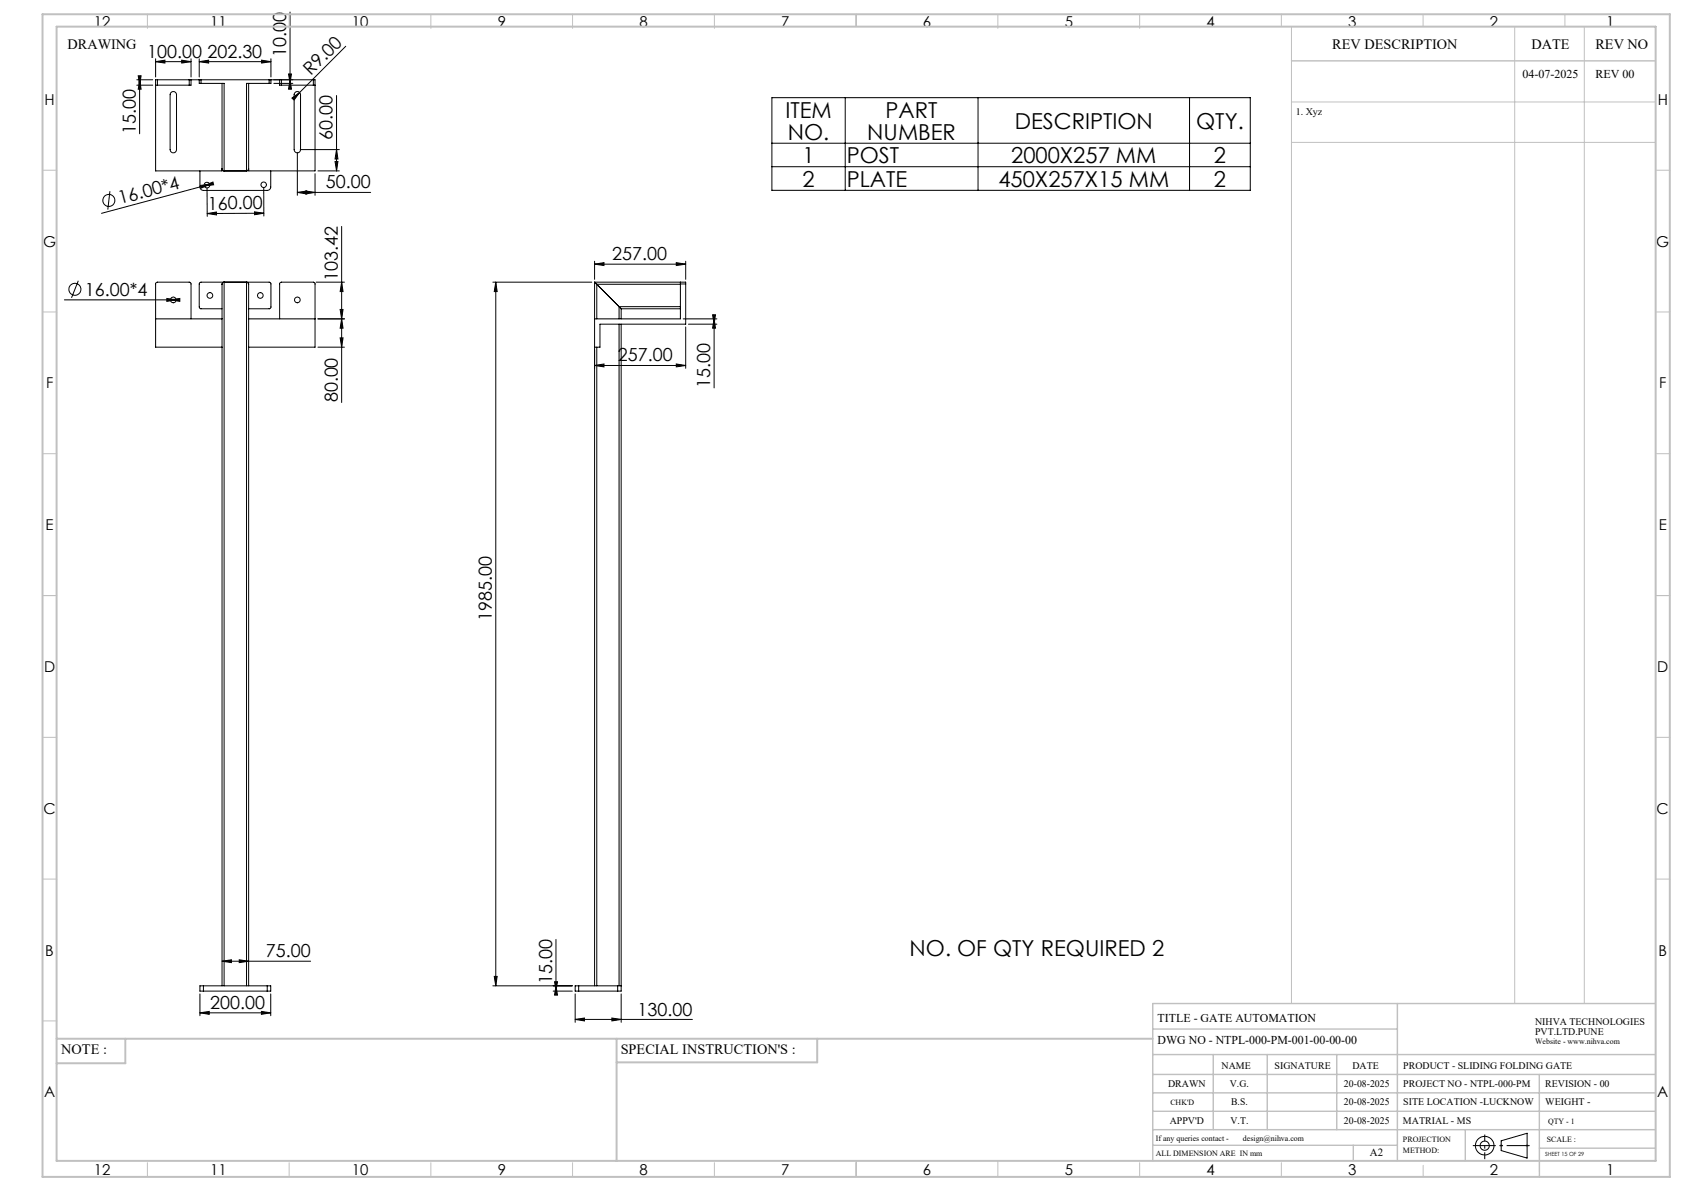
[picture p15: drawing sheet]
<svg xmlns="http://www.w3.org/2000/svg" width="594mm" height="420mm" viewBox="0 0 594 420" stroke-linecap="round" stroke-linejoin="round" font-family="sans-serif">
<defs><g id="words">
<g font-size="7.8">
<text x="277" y="41.5">ITEM</text>
<text x="312.4" y="41.5">PART</text>
<text x="357.9" y="45.4">DESCRIPTION</text>
<text x="421.9" y="45.4">QTY.</text>
<text x="277.9" y="49.3">NO.</text>
<text x="305.9" y="49.3">NUMBER</text>
<text x="283.1" y="57.6">1</text>
<text x="298.7" y="57.6">POST</text>
<text x="356.7" y="57.6">2000X257 MM</text>
<text x="428.2" y="57.6">2</text>
<text x="283.1" y="65.9">2</text>
<text x="298.7" y="65.9">PLATE</text>
<text x="352.2" y="65.9">450X257X15 MM</text>
<text x="428.2" y="65.9">2</text>
<text x="320.9" y="337">NO. OF QTY REQUIRED 2</text>
</g>
<text font-size="6.4" x="42.4" y="72.1" transform="rotate(-15 42.4 72.1)">16.00*4</text>
<g font-size="6.3">
<text x="51.9" y="20.3">100.00</text>
<text x="73.2" y="20.3">202.30</text>
<text x="100.9" y="20" transform="rotate(-90 100.9 20)">10.00</text>
<text x="109.6" y="26.8" transform="rotate(-45 109.6 26.8)">R9.00</text>
<text x="47.9" y="47.2" transform="rotate(-90 47.9 47.2)">15.00</text>
<text x="117.3" y="49.5" transform="rotate(-90 117.3 49.5)">60.00</text>
<text x="114.9" y="66.5">50.00</text>
<text x="73.4" y="73.9">160.00</text>
<text x="216" y="91.7">257.00</text>
<text x="119.1" y="99.2" transform="rotate(-90 119.1 99.2)">103.42</text>
<text x="29.9" y="104.4">16.00*4</text>
<text x="217.9" y="127.5">257.00</text>
<text x="250.5" y="136.8" transform="rotate(-90 250.5 136.8)">15.00</text>
<text x="119.1" y="141.9" transform="rotate(-90 119.1 141.9)">80.00</text>
<text x="173.5" y="219.1" transform="rotate(-90 173.5 219.1)">1985.00</text>
<text x="93.8" y="337.6">75.00</text>
<text x="194.8" y="347.1" transform="rotate(-90 194.8 347.1)">15.00</text>
<text x="74.2" y="355.8">200.00</text>
<text x="224.9" y="358.1">130.00</text>
</g>
<g font-size="5.3">
<text x="33.1" y="9.5">12</text>
<text x="74.1" y="9.5">11</text>
<text x="124.1" y="9.5">10</text>
<text x="175.6" y="9.5">9</text>
<text x="225.6" y="9.5">8</text>
<text x="275.6" y="9.5">7</text>
<text x="325.6" y="9.5">6</text>
<text x="375.6" y="9.5">5</text>
<text x="425.6" y="9.5">4</text>
<text x="475.6" y="9.5">3</text>
<text x="525.6" y="9.5">2</text>
<text x="566.6" y="9.5">1</text>
<text x="15.7" y="37">H</text>
<text x="584.7" y="37">H</text>
<text x="15.2" y="87">G</text>
<text x="584.2" y="87">G</text>
<text x="16.2" y="137">F</text>
<text x="585.2" y="137">F</text>
<text x="16.1" y="187">E</text>
<text x="585.1" y="187">E</text>
<text x="15.5" y="237">D</text>
<text x="584.5" y="237">D</text>
<text x="15.4" y="287">C</text>
<text x="584.4" y="287">C</text>
<text x="16" y="337">B</text>
<text x="585" y="337">B</text>
<text x="15.5" y="387">A</text>
<text x="584.5" y="387">A</text>
<text x="33.1" y="414.5">12</text>
<text x="74.1" y="414.5">11</text>
<text x="124.1" y="414.5">10</text>
<text x="175.6" y="414.5">9</text>
<text x="225.6" y="414.5">8</text>
<text x="275.6" y="414.5">7</text>
<text x="325.6" y="414.5">6</text>
<text x="375.6" y="414.5">5</text>
<text x="425.6" y="414.5">4</text>
<text x="475.6" y="414.5">3</text>
<text x="525.6" y="414.5">2</text>
<text x="566.6" y="414.5">1</text>
</g>
<g font-size="5">
<text x="23.8" y="17.2">DRAWING</text>
<text x="470" y="17.4">REV DESCRIPTION</text>
<text x="540.2" y="17.4">DATE</text>
<text x="562.8" y="17.4">REV NO</text>
<text x="21.6" y="371.8">NOTE :</text>
<text x="218.9" y="371.8">SPECIAL INSTRUCTION'S :</text>
</g>
<g font-size="4.2">
<text x="537.1" y="27.6">04-07-2025</text>
<text x="562.8" y="27.6">REV 00</text>
<text x="408.3" y="360.3">TITLE - GATE AUTOMATION</text>
<text x="408.3" y="368.2">DWG NO - NTPL-000-PM-001-00-00-00</text>
</g>
<text font-size="3.9" x="483.2" y="407.7">A2</text>
<g font-size="3.5">
<text x="457" y="40.6">1. Xyz</text>
<text x="541.5" y="361.3">NIHVA TECHNOLOGIES</text>
<text x="541.5" y="364.9">PVT.LTD.PUNE</text>
<text x="430.9" y="377">NAME</text>
<text x="449.6" y="377">SIGNATURE</text>
<text x="477" y="377">DATE</text>
<text x="495" y="377">PRODUCT - SLIDING FOLDING GATE</text>
<text x="412" y="383.3">DRAWN</text>
<text x="433.8" y="383.3">V.G.</text>
<text x="474.1" y="383.3">20-08-2025</text>
<text x="495" y="383.3">PROJECT NO - NTPL-000-PM</text>
<text x="545.1" y="383.3">REVISION - 00</text>
<text x="434.3" y="389.8">B.S.</text>
<text x="474.1" y="389.8">20-08-2025</text>
<text x="495" y="389.8">SITE LOCATION -LUCKNOW</text>
<text x="545.1" y="389.8">WEIGHT -</text>
<text x="412.6" y="396.5">APPV'D</text>
<text x="434.1" y="396.5">V.T.</text>
<text x="474.1" y="396.5">20-08-2025</text>
<text x="494.8" y="396.5">MATRIAL - MS</text>
</g>
<g font-size="2.8">
<text x="541.5" y="368.3">Website - www.nihva.com</text>
<text x="412.8" y="389.8">CHK'D</text>
<text x="546.1" y="396.5">QTY - 1</text>
<text x="407.7" y="402.2">If any queries contact -</text>
<text x="407.7" y="407.7">ALL DIMENSION ARE IN mm</text>
<text x="438.4" y="402.2">design@nihva.com</text>
<text x="494.8" y="402.7">PROJECTION</text>
<text x="494.8" y="406.5">METHOD:</text>
<text x="545.7" y="402.7">SCALE :</text>
</g>
<text font-size="2" x="545" y="407.8">SHEET 15 OF 29</text>
</g></defs>
<g fill="none" stroke="#000" stroke-width=".35">
<path d="M102.3 4.3v25.1M122 16.3l-16.3 16.3M48.3 28.1h5.6M48.3 30h5.6M48.8 26.7h1l-.6 3.3zM49.2 28.1v19.1M49.2 28.1l.6 3.4h-1zM54.9 21.7l3.3-.5v1zM54.9 20.7v6.4M54.9 21.7h12.5M54.9 30h.6M55.5 28.1h-.6v32.2h23.4v-30.9"/>
<path d="M55.5 28.1h11.2M55.5 28.1v1.9M55.5 30h11.2M60.2 32.8a1.13 1.13 0 0 1 1.3-.5 1.13 1.13 0 0 1 .8 1.1v19.4a1.13 1.13 0 0 1-1.2 1.1 1.13 1.13 0 0 1-1.1-1.1v-19.4zM64.1 21.2l3.3 .5-3.3 .5zM66.7 28.1h.7M66.7 28.1v1.9M67.4 20.7v6.4M67.4 28.1v1.9h-.7M67.4 28.1h2.9M70.3 21.7l3.3-.5v1zM70.3 20.7v6.4"/>
<path d="M70.3 21.7h25.3M70.3 28.1h.6M70.3 28.1v1.3h.6M70.9 29.4h8.2v30.9M70.9 28.1v1.3M70.9 28.1h24M92.3 21.2l3.3 .5-3.3 .5zM94.9 28.1h.7M94.9 29.4h-7.9v30.9M94.9 28.1v1.3M95.6 20.7v6.4M95.6 28.1v1.3h-.7"/>
<path d="M95.6 28.1h14.9M96.6 29.4h6.7M98.6 28.1h.7v1.9h-.7zM99.3 30h11.2M101.8 26.1h1l-.5 3.3zM102.3 28.1l.5 3.4h-1zM103 34.6l2.7-2-2 2.7zM104 32.8a1.13 1.13 0 0 1 1.2-.5 1.13 1.13 0 0 1 .8 1.1v19.4a1.13 1.13 0 0 1-1.1 1.1 1.13 1.13 0 0 1-1.1-1.1v-19.4zM105.7 32.6l-.8 .8M110.5 30h.6M110.5 28.1h.6v32.2h-23.4v-30.9M110.5 28.1v1.9"/>
<path d="M118.7 33.7v26.6M272.3 34.4h168.7v32.7h-168.7zM298.1 34.4v32.7M345 34.4v32.7M419.6 34.4v32.7M78.3 59.5l.3 .6 .5 .2-.6-.2zM87.7 59.5l-.2 .5-.5 .3M104.9 53.8v15.1M105.9 52.8h13.8M118.2 57h1l-.5 3.3zM118.7 52.8l.5 3.3h-1zM272.3 50.5h168.7"/>
<path d="M272.3 58.8h168.7M38.8 67.4l-.8 6.5M70.5 60.3v5.6a1.21 1.21 0 0 0 1.3 1.3h22.5a1.21 1.21 0 0 0 1.2-1.3v-5.6M70.7 65.4l3.3-.4-3.1 1.4zM72 65.5l3.1-1.3 .3 1zM72 65.5l-36.2 9.7M73 66.3l.1 10M73.1 75.3l3.3-.5v1zM74 65l-2 .5M79.1 60.3h7.9M89.8 74.7l3.3 .5-3.3 .5zM93 66.2l.1 10"/>
<path d="M93.1 75.2l-20 .1M104.9 67.9l3.3-.5v1zM104.9 67.9h25.8M107.8 67.4l3.3 .5-3.3 .5zM111.1 61.3v7.6M112.1 60.3h7.6M120.5 79.9v62M27.6 99l-2.4 6M79.1 99.5l-.6 .3-.2 .4M79.1 99.5l-.6 .2-.2 .5M79.1 99.5v248.1M111.5 99.5h10"/>
<path d="M120.5 99.5l.5 3.3h-1zM173.8 99.5h34.9M174.9 99.5v248.1M174.9 99.5l.5 3.3h-1.1zM209.7 93.2l3.3-.6v1zM209.7 92.1v6.4M209.7 93.2h32.2M209.7 99.5l.8 .7M209.7 99.5h32.2v.6M209.7 99.5v248.1M238.5 92.6l3.4 .6-3.4 .4zM240 99.5v.6"/>
<path d="M241.9 92.1v6.4M22.7 105.7h39.4M54.9 112.4h23.4M58.8 105.3l3.3 .4-3.3 .6zM60.1 105.7l3.3-.4v1zM67.4 112.4l-.2-12.7-.5-.2-11.6 .2-.2 22.7h23.4M78.3 108.9h-7.5l-.4-.3-.1-8.5 .3-.5 24.8 .1 .2 .3-.2 8.7-7.7 .2M78.3 100.2v247.4M87.7 112.4h23.4M98.6 112.4l.2-12.7 .5-.2 11.6 .2 .2 22.7h-23.4M112.1 112.4h9.4M120 119.2h1l-.5 3.2z"/>
<path d="M120 109.1h1l-.5 3.3zM120.5 112.4l.5 3.3h-1zM210.5 100.2l7.9 7.9M210.5 100.2v12.2M210.5 100.2h29.5M218.4 108.1l.7 .8M218.4 108.1v4.3M218.4 114.3v233.3M218.4 108.1h21.6M219.1 114.3v235.2h-1.2M219.1 108.9h20.9M219.1 108.9v3.5"/>
<path d="M240 100.1v12.3h-30.3M240 100.1h1.9M241 112.4h11.9M241.9 115.3v14.6M241.9 100.1v14.2h-30.3v8.1h-1.9M242.9 114.3h10M251.4 111h1l-.5 3.3zM251.9 112.4l.5 3.3h-1zM251.9 112.4v24.4M112.1 122.4h9.4M209.7 128.9l3.3-.5v1zM209.7 128.9h32.2"/>
<path d="M210.5 122.4v225.2M238.5 128.4l3.4 .5-3.4 .5zM78.3 339l3.3-.5v1zM78.3 339h31.3M84.4 338.5l3.3 .5-3.3 .5zM196.1 331.3v18.2M70.5 357.2l3.3-.5v1zM70.5 350.5v7.7M70.5 357.2h25M71.8 347.6h-1.3v1.9h1.3M71.8 347.6v1.9M71.8 349.5h22.5"/>
<path d="M71.8 347.6h22.5M87 347.6v-248.1l.7 .6v247.5M92.2 356.7l3.3 .5-3.3 .5zM94.3 347.6h1.2v1.9h-1.2M94.3 347.6v1.9M95.5 350.5v7.7M173.8 347.6h28.1M174.3 344.3h1.1l-.5 3.3zM195.1 349.5h6.8M195.6 346.2h1l-.5 3.3zM196.1 347.6l.5 3.3h-1zM202.9 359.5l3.3-.5v1z"/>
<path d="M202.9 350.5v10M202.9 359.5h41.3M204.1 347.6h-1.2v1.9h1.2M204.1 349.5h13.8M204.1 347.6h13.8M204.1 347.6v1.9M215.8 359l3.3 .5-3.3 .5zM217.9 347.6h1.2M217.9 347.6v1.9M219.1 350.5v10M529.5 402.3l9.2-2.7v8.8l-9.2-2.7z"/>
<circle cx="38.4" cy="70.7" r="2.12"/>
<circle cx="73" cy="65.3" r="1"/>
<circle cx="93" cy="65.2" r=".97"/>
<circle cx="26.4" cy="102" r="2.11"/>
<circle cx="61.1" cy="105.8" r="1"/>
<circle cx="74" cy="104.2" r="1"/>
<circle cx="91.8" cy="104.2" r="1"/>
<circle cx="104.9" cy="105.8" r="1"/>
<circle cx="523.7" cy="404" r="1.62"/>
<circle cx="523.7" cy="404" r="3.3"/>
</g>
<g fill="none" stroke="#c0c0c0" stroke-width=".35">
<path d="M52 5v5M102 5v5M152 5v5M202 5v5M252 5v5M302 5v4.4M352 5v5M402 5v5M452 5v4.4M455.5 9.4v344.5M502 5v4.4M534.3 9.4v344.5"/>
<path d="M552 5v4.4M558.8 9.4v344.5M455.5 36h128.5M455.5 50.2h128.5M15 60h5M584 60h5M15 110h5M584 110h5M15 160h5M584 160h5M15 210h5M584 210h5"/>
<path d="M15 260h5M584 260h5M15 310h5M584 310h5M15 360h5M52 410v5M102 410v5M152 410v5M202 410v5M252 410v5M302 409.4v5.6M352 409.4v5.6"/>
<path d="M402 410v5M452 410v5M502 410.9v4.1M529 404h1M529.2 403.7l.7 .7M529.5 403.5v1M529.9 403.7l-.7 .7M538.1 404h1.1M538.3 403.7l.7 .7M538.7 403.5v1M539 403.7l-.7 .7"/>
</g>
<path d="M519.5 404h20.1" fill="none" stroke="#000" stroke-width=".35" stroke-dasharray="15.2 1.3 1.3 1.3" stroke-dashoffset="7.1" stroke-linecap="butt"/>
<path d="M523.7 408.8v-8.7" fill="none" stroke="#000" stroke-width=".35" stroke-dasharray="15.2 1.3 1.3 1.3" stroke-dashoffset="12.8" stroke-linecap="butt"/>
<g fill="none" stroke="#c0c0c0" stroke-width=".5">
<path d="M455.5 21.5h128.5M492.9 353.9v55.5M584 353.9h-177.4v55.5M406.6 371.9h177.4M406.6 378.9h177.4M406.6 362.9h86.3M428 371.9v26.5M447 371.9v26.5M471.5 371.9v26.5M543 378.9v36.1M406.6 391.9h177.4M406.6 385.4h177.4"/>
<path d="M406.6 398.4h177.4M516.9 398.4v11M406.6 403.9h86.3M477.3 403.9v5.5M543 404.9h41"/>
</g>
<path d="M15 5h574v410h-574zM20 9.4h564v400h-564zM20 366.3h386.6M44.2 366.3v8.6h-24.2M217.5 366.3v43.1M288.3 366.3v8.3h-70.8" fill="none" stroke="#c0c0c0" stroke-width=".7"/>
<g fill="#000">
<path d="M103 34.6l2.7-2-2 2.7z"/>
<path d="M48.8 26.7h1l-.6 3.3zM49.2 28.1l.6 3.4h-1z"/>
<path d="M64.1 21.2l3.3 .5-3.3 .5zM54.9 21.7l3.3-.5v1z"/>
<path d="M70.3 21.7l3.3-.5v1zM92.3 21.2l3.3 .5-3.3 .5z"/>
<path d="M101.8 26.1h1l-.5 3.3zM102.3 28.1l.5 3.4h-1z"/>
<path d="M118.7 52.8l.5 3.3h-1zM118.2 57h1l-.5 3.3z"/>
<path d="M73.1 75.3l3.3-.5v1zM89.8 74.7l3.3 .5-3.3 .5z"/>
<path d="M70.7 65.4l.2 1 3.1-1.4zM72 65.5l3.4-.3-.3-1z"/>
<path d="M104.9 67.9l3.3-.5v1zM107.8 67.4l3.3 .5-3.3 .5z"/>
<path d="M120.5 99.5l.5 3.3h-1zM120 109.1h1l-.5 3.3z"/>
<path d="M58.8 105.3v1l3.3-.6zM60.1 105.7l3.3 .6v-1z"/>
<path d="M251.4 111h1l-.5 3.3zM251.9 112.4l.5 3.3h-1z"/>
<path d="M120 119.2h1l-.5 3.2zM120.5 112.4l.5 3.3h-1zM195.6 346.2h1l-.5 3.3zM196.1 347.6l.5 3.3h-1zM174.3 344.3h1.1l-.5 3.3zM174.9 99.5l.5 3.3h-1.1z"/>
<path d="M78.3 339l3.3-.5v1zM84.4 338.5l3.3 .5-3.3 .5zM202.9 359.5l3.3-.5v1zM215.8 359l3.3 .5-3.3 .5zM209.7 93.2l3.3-.6v1zM238.5 92.6l3.4 .6-3.4 .4zM209.7 128.9l3.3-.5v1zM238.5 128.4l3.4 .5-3.4 .5z"/>
<path d="M70.5 357.2l3.3-.5v1zM92.2 356.7l3.3 .5-3.3 .5z"/>
</g>
<use href="#words"/>
</svg>
